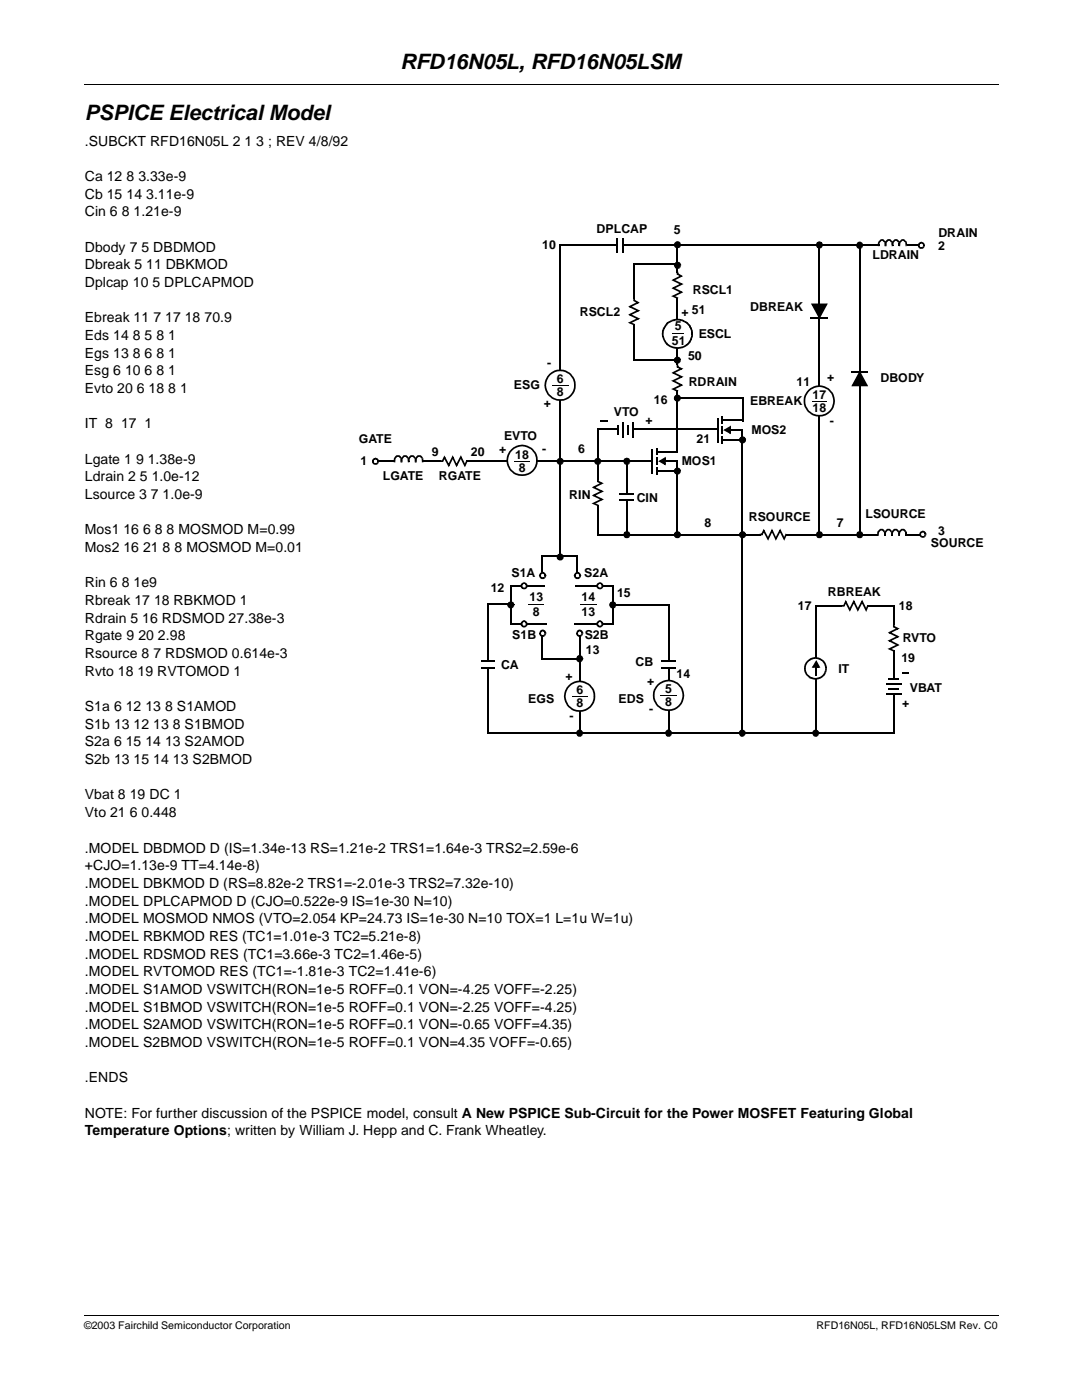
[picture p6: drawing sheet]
<svg xmlns="http://www.w3.org/2000/svg" width="216mm" height="279mm" viewBox="0 0 216 279" stroke-linecap="round" stroke-linejoin="round" font-family="sans-serif">
<defs><g id="words">
<g font-size="4.2">
<text x="79.8" y="13.8">RFD16N05L, RFD16N05LSM</text>
<text x="16.9" y="24">PSPICE Electrical Model</text>
</g>
<g font-size="2.8">
<text x="16.9" y="29">.SUBCKT RFD16N05L 2 1 3 ; REV 4/8/92</text>
<text x="16.9" y="36.1">Ca 12 8 3.33e-9</text>
<text x="16.9" y="39.6">Cb 15 14 3.11e-9</text>
<text x="16.9" y="43.1">Cin 6 8 1.21e-9</text>
<text x="16.9" y="50.2">Dbody 7 5 DBDMOD</text>
<text x="16.9" y="53.7">Dbreak 5 11 DBKMOD</text>
<text x="16.9" y="57.3">Dplcap 10 5 DPLCAPMOD</text>
<text x="16.9" y="64.3">Ebreak 11 7 17 18 70.9</text>
<text x="16.9" y="67.9">Eds 14 8 5 8 1</text>
<text x="16.9" y="71.4">Egs 13 8 6 8 1</text>
<text x="16.9" y="74.9">Esg 6 10 6 8 1</text>
<text x="16.9" y="78.4">Evto 20 6 18 8 1</text>
<text x="16.9" y="85.5">IT 8 17 1</text>
<text x="16.9" y="92.5">Lgate 1 9 1.38e-9</text>
<text x="16.9" y="96.1">Ldrain 2 5 1.0e-12</text>
<text x="16.9" y="99.6">Lsource 3 7 1.0e-9</text>
<text x="16.9" y="106.6">Mos1 16 6 8 8 MOSMOD M=0.99</text>
<text x="16.9" y="110.2">Mos2 16 21 8 8 MOSMOD M=0.01</text>
<text x="16.9" y="117.2">Rin 6 8 1e9</text>
<text x="16.9" y="120.8">Rbreak 17 18 RBKMOD 1</text>
<text x="16.9" y="124.3">Rdrain 5 16 RDSMOD 27.38e-3</text>
<text x="16.9" y="127.8">Rgate 9 20 2.98</text>
<text x="16.9" y="131.4">Rsource 8 7 RDSMOD 0.614e-3</text>
<text x="16.9" y="134.9">Rvto 18 19 RVTOMOD 1</text>
<text x="16.9" y="141.9">S1a 6 12 13 8 S1AMOD</text>
<text x="16.9" y="145.5">S1b 13 12 13 8 S1BMOD</text>
<text x="16.9" y="149">S2a 6 15 14 13 S2AMOD</text>
<text x="16.9" y="152.5">S2b 13 15 14 13 S2BMOD</text>
<text x="16.9" y="159.6">Vbat 8 19 DC 1</text>
<text x="16.9" y="163.1">Vto 21 6 0.448</text>
<text x="16.9" y="170.1">.MODEL DBDMOD D (IS=1.34e-13 RS=1.21e-2 TRS1=1.64e-3 TRS2=2.59e-6</text>
<text x="16.9" y="173.7">+CJO=1.13e-9 TT=4.14e-8)</text>
<text x="16.9" y="177.2">.MODEL DBKMOD D (RS=8.82e-2 TRS1=-2.01e-3 TRS2=7.32e-10)</text>
<text x="16.9" y="180.7">.MODEL DPLCAPMOD D (CJO=0.522e-9 IS=1e-30 N=10)</text>
<text x="16.9" y="184.3">.MODEL MOSMOD NMOS (VTO=2.054 KP=24.73 IS=1e-30 N=10 TOX=1 L=1u W=1u)</text>
<text x="16.9" y="187.8">.MODEL RBKMOD RES (TC1=1.01e-3 TC2=5.21e-8)</text>
<text x="16.9" y="191.3">.MODEL RDSMOD RES (TC1=3.66e-3 TC2=1.46e-5)</text>
<text x="16.9" y="194.9">.MODEL RVTOMOD RES (TC1=-1.81e-3 TC2=1.41e-6)</text>
<text x="16.9" y="198.4">.MODEL S1AMOD VSWITCH(RON=1e-5 ROFF=0.1 VON=-4.25 VOFF=-2.25)</text>
<text x="16.9" y="201.9">.MODEL S1BMOD VSWITCH(RON=1e-5 ROFF=0.1 VON=-2.25 VOFF=-4.25)</text>
<text x="16.9" y="205.4">.MODEL S2AMOD VSWITCH(RON=1e-5 ROFF=0.1 VON=-0.65 VOFF=4.35)</text>
<text x="16.9" y="209">.MODEL S2BMOD VSWITCH(RON=1e-5 ROFF=0.1 VON=4.35 VOFF=-0.65)</text>
<text x="16.9" y="216">.ENDS</text>
<text x="16.9" y="223.1">NOTE: For further discussion of the PSPICE model, consult A New PSPICE Sub-Circuit for the Power MOSFET Featuring Global</text>
<text x="16.9" y="226.6">Temperature Options; written by William J. Hepp and C. Frank Wheatley.</text>
</g>
<g font-size="2.5">
<text x="119" y="46.5">DPLCAP</text>
<text x="134.4" y="46.7">5</text>
<text x="187.1" y="47.3">DRAIN</text>
<text x="108.1" y="49.7">10</text>
<text x="173.9" y="51.7">LDRAIN</text>
<text x="187.1" y="49.8">2</text>
<text x="138.1" y="58.6">RSCL1</text>
<text x="115.6" y="63.1">RSCL2</text>
<text x="134.5" y="66">5</text>
<text x="135.9" y="63.1">+ 51</text>
<text x="149.6" y="62">DBREAK</text>
<text x="134" y="68.8">51</text>
<text x="137.2" y="71.9">50</text>
<text x="139.3" y="67.4">ESCL</text>
<text x="102.4" y="77.7">ESG</text>
<text x="109.1" y="73.2">-</text>
<text x="111" y="76.5">6</text>
<text x="137.3" y="77.1">RDRAIN</text>
<text x="158.8" y="77">11</text>
<text x="164.9" y="76">+</text>
<text x="175.6" y="76.3">DBODY</text>
<text x="108.4" y="81.3">+</text>
<text x="111" y="79.1">8</text>
<text x="122.4" y="83.1">VTO</text>
<text x="130.4" y="80.6">16</text>
<text x="149.6" y="80.9">EBREAK</text>
<text x="162" y="79.5">17</text>
<text x="162" y="82.3">18</text>
<text x="71.5" y="88.4">GATE</text>
<text x="100.5" y="87.8">EVTO</text>
<text x="128.7" y="84.6">+</text>
<text x="138.9" y="88.4">21</text>
<text x="149.8" y="86.6">MOS2</text>
<text x="165.4" y="84.8">-</text>
<text x="71.9" y="92.9">1</text>
<text x="76.3" y="95.8">LGATE</text>
<text x="86.1" y="91.1">9</text>
<text x="87.5" y="95.8">RGATE</text>
<text x="93.9" y="91.1">20</text>
<text x="99.5" y="90.4">+</text>
<text x="102.7" y="91.5">18</text>
<text x="103.4" y="94.2">8</text>
<text x="108.1" y="90.4">-</text>
<text x="115.3" y="90.4">6</text>
<text x="135.9" y="92.8">MOS1</text>
<text x="113.5" y="99.6">RIN</text>
<text x="127" y="100.1">CIN</text>
<text x="140.5" y="105.2">8</text>
<text x="149.3" y="104">RSOURCE</text>
<text x="166.8" y="105.2">7</text>
<text x="172.6" y="103.4">LSOURCE</text>
<text x="187.1" y="106.9">3</text>
<text x="185.6" y="109.1">SOURCE</text>
<text x="97.9" y="118.1">12</text>
<text x="102" y="115.2">S1A</text>
<text x="105.6" y="120">13</text>
<text x="116" y="120">14</text>
<text x="116.5" y="115.2">S2A</text>
<text x="123.1" y="119.1">15</text>
<text x="165.1" y="119">RBREAK</text>
<text x="106.3" y="123">8</text>
<text x="116" y="123">13</text>
<text x="159.1" y="121.8">17</text>
<text x="179.2" y="121.8">18</text>
<text x="102.2" y="127.6">S1B</text>
<text x="116.6" y="127.6">S2B</text>
<text x="116.8" y="130.5">13</text>
<text x="180" y="128.1">RVTO</text>
<text x="99.9" y="133.5">CA</text>
<text x="112.7" y="135.6">+</text>
<text x="126.7" y="133">CB</text>
<text x="129.1" y="136.8">+</text>
<text x="134.9" y="135.3">14</text>
<text x="167.2" y="134.3">IT</text>
<text x="179.7" y="132.2">19</text>
<text x="105.3" y="140.4">EGS</text>
<text x="113.5" y="143.6">-</text>
<text x="114.9" y="138.4">6</text>
<text x="114.9" y="141.1">8</text>
<text x="123.4" y="140.4">EDS</text>
<text x="129.4" y="142.2">-</text>
<text x="132.6" y="138.2">5</text>
<text x="132.6" y="140.9">8</text>
<text x="179.9" y="141">+</text>
<text x="181.4" y="138">VBAT</text>
</g>
<g font-size="2.1">
<text x="16.8" y="265.3">©2003 Fairchild Semiconductor Corporation</text>
<text x="162.8" y="265.3">RFD16N05L, RFD16N05LSM Rev. C0</text>
</g>
</g></defs>
<g fill="#000">
<path d="M16.8 16.8l.1 .2zM199 16.8l.1 .2zM111.5 48.7h.2v.3h-.2zM111.5 48.7h.3v.2h-.3zM126.2 52.5h.2v.4h-.2zM126.2 52.5h.4v.2h-.4zM134.9 48.8h.4v.1h-.4zM135 52.5h.1v.4h-.1zM163.2 48.5h.3v.1h-.3zM171.2 48.4h.4v.2h-.4zM175.3 48.7h.2v.3h-.2zM180.8 48.8h.2v.3h-.2z"/>
<path d="M183.3 48.8h.2v.3h-.2zM126.2 71.8h.4v.2h-.4zM126.4 71.7h.2v.3h-.2zM134.9 79.3h.2v.3h-.2zM135.2 71.7h.1v.3h-.1zM148 79.3h.3v.2h-.3zM148 79.3h.2v.3h-.2zM85 91.9h.2v.3h-.2zM119 85.4h.2v.4h-.2zM119 85.6h.4v.2h-.4zM124.8 91.9h.3v.2h-.3zM130 91.9h.1v.3h-.1z"/>
<path d="M134.9 91.9h.4v.2h-.4zM134.9 90.1h.4v.2h-.4zM143 85.4h.2v.4h-.2zM147.9 85.7h.3v.2h-.3zM148 83.9h.3v.2h-.3zM101.6 116.8h.2v.3h-.2zM101.6 116.8h.4v.1h-.4zM107.9 110.8h.2v.4h-.2zM107.9 110.8h.3v.2h-.3zM107.9 114h.3v.2h-.3zM108.5 116.8h.2v.3h-.2zM111.5 110.9h.3v.2h-.3z"/>
<path d="M114.7 116.8h.2v.3h-.2zM115 110.8h.3v.2h-.3zM115 114.1h.3v.2h-.3zM115.1 110.8h.2v.4h-.2zM119 106.5h.4v.2h-.4zM119.1 106.5h.2v.3h-.2zM122 116.8h.3v.1h-.3zM122.2 116.8h.1v.3h-.1zM124.8 106.6h.3v.2h-.3zM134.9 106.7h.4v.1h-.4zM163.2 106.7h.3v.1h-.3zM171.2 106.7h.4v.1h-.4z"/>
<path d="M174.9 106.5h.2v.3h-.2zM97.1 120.4h.1v.3h-.1zM97.1 120.5h.3v.2h-.3zM101.6 124.5h.4v.2h-.4zM101.6 124.3h.2v.4h-.2zM101.8 120.4h.2v.3h-.2zM108 126.7h.3v.2h-.3zM108 131.5h.3v.2h-.3zM108.2 131.3h.1v.4h-.1zM108.9 124.3h.2v.4h-.2zM114.4 124.4h.2v.4h-.2zM115.4 126.6h.3v.2h-.3z"/>
<path d="M115.5 131.3h.2v.4h-.2zM121.9 120.6h.2v.3h-.2zM122 124.6h.3v.2h-.3zM122.2 124.4h.1v.4h-.1zM133.1 120.6h.4v.1h-.4zM133.3 120.6h.2v.3h-.2zM162.5 120.7h.2v.4h-.2zM162.5 120.8h.4v.2h-.4zM178 120.7h.4v.2h-.4zM178.2 120.7h.2v.4h-.2zM97.1 146.1h.3v.2h-.3zM97.1 146.1h.1v.4h-.1z"/>
<path d="M115.4 146.4h.3v.2h-.3zM133.1 146.3h.4v.2h-.4zM147.9 146.3h.3v.2h-.3zM162.5 146.4h.4v.2h-.4zM178 146.1h.2v.4h-.2zM178 146.3h.4v.2h-.4zM16.8 262.4l.1 .2zM199 262.4l.1 .2z"/>
</g>
<path d="M16.9 16.9h182.1M16.9 262.5h182.1" fill="none" stroke="#000" stroke-width=".2"/>
<g fill="none" stroke="#000" stroke-width=".34">
<path d="M135 52.7h-8.6v19.1M135.1 48.9v41.2M163.4 48.6v58.1M171.4 48.6v58.1M175.3 48.9h-63.6v62M181 48.9h2.3M126.6 71.8h8.6M135.1 79.5h12.9M148.1 79.5v4.4M85.2 92.1h44.8M119.2 85.8v20.7M119.2 85.6h23.8"/>
<path d="M124.9 92.1v14.5M135.1 92.1v14.6M148 85.9v60.4M108.1 114v-3h7v3.1M108.5 116.9h-6.7v7.6h7.1M114.9 116.9h7.3v7.7h-7.6M119.3 106.7h55.6M97.2 120.7v25.4M97.2 120.5h4.6M108.2 126.9v4.6M108.3 131.5h7.2M115.6 126.8v19.6"/>
<path d="M122.1 120.7h11.2v25.6M162.7 121v25.4M162.7 120.9h15.5v25.4M97.2 146.3h80.8"/>
</g>
<circle cx="184" cy="106.6" r=".54" fill="#fff"/>
<g fill="#000">
<path d="M163.7 106.8l.3 .2-.1 .2-.3-.1zM163.7 106.6l.4 .2-.1 .2-.3-.1zM163.7 106.5h.4v.2h-.4zM163.8 106.5l.3 .1v.2l-.4-.2zM162.9 106.2l.3 .1-.1 .3-.3-.2 .3 .2-.1 .2h-.4l.4-.2 .1 .3-.3 .1 .3-.2 .1 .3-.2 .2 .1-.3 .2 .1-.1 .3v-.3h.3l.1 .3-.2-.3 .3-.1 .2 .2a.71 .71 0 0 1-1.2-.4v.2l-.1-.2 .2-.5 .4-.3 .7 .2 .2 .4-.4 .1h.4l-.3 .1-.1-.2 .3-.2-.3 .2-.1-.3 .2-.2-.1 .3-.3-.1 .1-.3v.3h-.3v-.3l.1 .3-.2 .1zM171.7 106.8l.3 .2-.1 .2-.3-.1zM171.8 106.6l.3 .2-.1 .2-.3-.1zM171.8 106.5h.3v.2h-.3zM171.8 106.5l.4 .1-.1 .2-.3-.2zM170.9 106.2l.3 .1-.1 .3-.3-.2 .3 .2-.1 .2h-.3l.3-.2 .1 .3-.3 .1 .3-.2 .1 .3-.2 .2 .2-.3 .2 .1-.1 .3v-.3h.2l.1 .3-.1-.3 .2-.1 .2 .2a.71 .71 0 0 1-1.2-.4l.1 .2-.1-.2 .2-.5 .4-.3 .7 .2 .1 .4-.3 .1h.3l-.3 .1-.1-.2 .3-.2-.3 .2-.1-.3 .2-.2-.1 .3-.2-.1v-.3v.3h-.2l-.1-.3 .2 .3-.2 .1zM184.4 106.8l.3 .1-.3 .3-.2-.2zM184.4 106.6l.3 .1v.2l-.4-.1z"/>
<path d="M184.4 106.5h.3v.1h-.3zM184.4 106.4l.3 .1v.2l-.3-.1zM183.6 106.1l.2 .2-.2 .2-.3-.1h.4l-.1 .3h-.3l.3-.1 .1 .2-.3 .2 .2-.2 .2 .2-.2 .2 .2-.3 .2 .1-.1 .3v-.3h.2l.1 .3-.1-.3 .2-.1 .1 .3-.2 .1-.6-.1a.72 .72 0 0 1-.3-.8 .72 .72 0 0 1 .7-.5l.4 .2 .3 .5-.3 .1-.1-.3 .3-.1-.2 .2-.2-.2 .2-.3-.1 .3h-.2v-.4v.4h-.2v-.3l.1 .3h-.2zM115.9 146.4l.3 .2-.1 .2-.3-.2zM116 146.3l.3 .1-.1 .2-.3-.1zM116 146.1h.3v.2h-.3zM116 146.1l.3 .2v.1l-.3-.1zM115.1 145.8l.3 .2-.2 .2-.3-.2 .4 .1-.1 .3h-.3l.3-.1 .1 .2-.3 .1 .3-.2 .1 .2-.3 .3 .2-.3 .2 .1-.1 .3v-.3h.3l.1 .3-.2-.3 .2-.1 .3 .2a.71 .71 0 0 1-.9 .1 .71 .71 0 0 1-.3-.9 .69 .69 0 0 1 .7-.4 .69 .69 0 0 1 .6 .4l.1 .3h-.3h.3l-.3 .1-.1-.3 .3-.1-.3 .2-.1-.2 .2-.2-.2 .2-.2-.1 .1-.3v.3h-.3v-.3l.1 .3-.2 .1zM133.6 146.4l.3 .2-.1 .2-.3-.2zM133.7 146.3l.3 .1-.1 .2-.3-.1zM133.7 146.1h.3v.2h-.3zM133.8 146.1l.3 .2-.1 .1-.3-.1z"/>
<path d="M132.8 145.8l.3 .2-.1 .2-.3-.2 .3 .1-.1 .3h-.3l.3-.1 .1 .2-.3 .1 .3-.2 .1 .2-.2 .3 .2-.3 .2 .1-.1 .3v-.3h.2l.1 .3-.2-.3 .3-.1 .2 .2a.71 .71 0 0 1-.9 .1 .71 .71 0 0 1-.2-.9 .69 .69 0 0 1 .6-.4 .69 .69 0 0 1 .7 .4v.3h-.3h.3l-.3 .1-.1-.3 .3-.1-.3 .2-.1-.2 .2-.2-.1 .2-.3-.1 .1-.3v.3h-.2l-.1-.3 .2 .3-.2 .1zM148.3 146.4l.3 .2-.2 .3-.2-.3zM148.3 146.3h.4l-.1 .3-.3-.1zM148.3 146.1h.4v.2h-.4zM148.4 146.1l.3 .1v.1h-.4zM147.5 145.8l.3 .2-.1 .2-.3-.2 .3 .1-.1 .3h-.3l.3-.1 .1 .2-.3 .1 .3-.2 .1 .2-.2 .3 .1-.3 .3 .1-.1 .3v-.3h.2l.1 .3-.2-.3 .2-.1 .2 .3a.69 .69 0 0 1-.9 0 .69 .69 0 0 1-.1-.9 .66 .66 0 0 1 1.1-.2l.2 .5h-.4v-.2l.3-.2-.3 .3-.1-.2 .2-.2-.2 .2-.2-.1 .1-.3v.3h-.2l-.1-.3 .2 .3-.3 .1zM163 146.4l.3 .2-.1 .2-.3-.2zM163.1 146.3l.3 .1-.1 .2-.3-.1zM163 146.1h.4v.2h-.4zM163.1 146.1l.3 .2v.1l-.3-.1zM162.2 145.8a.71 .71 0 0 1 1.1 .2l.1 .3h-.4h.4l-.4 .1-.1-.3 .3-.1-.2 .2-.1-.2 .2-.2-.2 .2-.2-.1 .1-.3v.3h-.2l-.1-.3 .1 .3-.2 .1-.2-.2 .2 .2-.1 .2-.3-.2 .3 .1v.2h-.3h.3v.2l-.2 .1 .2-.2 .2 .2-.3 .3 .2-.3 .2 .1v.3v-.3h.2l.1 .3-.2-.3 .2-.1 .3 .2-.3 .2h-.4l-.5-.4v-.6z"/>
</g>
<g fill="#000">
<circle cx="163.4" cy="106.7" r=".55"/>
<circle cx="171.4" cy="106.7" r=".55"/>
<circle cx="115.6" cy="146.3" r=".55"/>
<circle cx="133.3" cy="146.3" r=".55"/>
<circle cx="148" cy="146.3" r=".54"/>
<circle cx="162.6" cy="146.3" r=".55"/>
</g>
<path d="M177.7 135.4h.9v3.2h-.9z" fill="#fff"/>
<path d="M176.6 136.4h.2v.3h-.2zM176.6 138.4h.2v.4h-.2zM177.2 137.4h.1v.3h-.1zM177.2 135.3h.1v.4h-.1zM177.3 137.4h1.7v.3h-1.7zM177.3 135.3h1.7v.4h-1.7zM179 137.4h.2v.3h-.2zM179 135.3h.2v.4h-.2zM179.6 136.4h.2v.3h-.2zM179.6 138.4h.2v.4h-.2z" fill="#000"/>
<path d="M176.8 136.5h2.8M176.8 138.6h2.8" fill="none" stroke="#000" stroke-width=".34"/>
<path d="M161 132a2.13 2.13 0 0 1 2.3-.5 2.13 2.13 0 0 1 1.4 1.9h-2.1h2.1a2.1 2.1 0 0 1-2.8 1.9 2.1 2.1 0 0 1-.9-3.3z" fill-rule="evenodd" fill="#fff"/>
<path d="M164.5 133.7l.3 .1-.1 .4-.3-.1zM164.5 133.4h.4l-.1 .4h-.3zM164.5 133.2h.4v.2h-.4zM164.5 133.2l.4 .1v.1h-.4zM161 131.9a2.28 2.28 0 0 1 2.4-.6l-.2-.1 .9 .5-.1-.1 .5 .6 .4 1.2h-.4v-.3l.3-.1-.3 .1-.1-.4 .3-.2-.3 .2-.1-.3 .2-.2-.2 .2-.3-.3 .3-.2-.2 .2-.3-.2 .2-.3-.2 .3-.4-.2 .2-.3-.1 .3-.4-.1 .1-.4-.1 .4-.4-.1 .1-.4v.4h-.4l-.1-.4 .1 .4-.3 .1-.1-.4 .1 .4-.4 .1-.2-.3 .3 .3-.3 .2-.3-.3 .3 .3-.3 .2-.3-.2 .3 .2-.3 .3-.2-.2 .3 .2-.2 .3-.4-.1 .4 .1-.1 .4-.3-.1 .3 .1v.3h-.4h.4v.4h-.3l.3-.1 .1 .4-.3 .1 .3-.1 .2 .3-.3 .2 .2-.2 .3 .3-.2 .2 .2-.2 .3 .2-.3 .3 .3-.3 .3 .2-.2 .3 .1-.3 .4 .1-.1 .4 .1-.4 .3 .1v.3v-.3h.4v.3l-.1-.3 .4-.1 .1 .4-.1-.4 .4-.1 .1 .3-.2-.3 .4-.2 .2 .3-.2-.3 .3-.2 .2 .2-.3-.2 .3-.3 .2 .2-.2-.2 .1-.3 .3 .1-.4 .7-1.1 .7a2.36 2.36 0 0 1-1.7-.2l-.7-.6 .1 .1-.5-.8v-1.2z" fill="#000"/>
<path d="M96.9 132h.7v1.1h-.7z" fill-rule="evenodd" fill="#fff"/>
<g fill="#000">
<path d="M174.9 106.8h.3v.2l-.3-.1zM175 106l.5-.5h.5l.5 .5-.3 .3-.3-.5 .1 .1h-.5l.1-.1-.3 .5-.1 .5h-.3zM176.3 106.8h.3v.1h-.3zM176.3 106.3h.3v.5h-.3zM176.3 106.8h.3v.2l-.3-.1zM176.8 105.6l.6-.1 .5 .5-.3 .3-.3-.5 .1 .1h-.5l.1-.1-.3 .5-.1 .5h-.3v-.5zM176.2 106.2l.3-.2 .1 .3h-.3zM177.7 106.8h.4v.1h-.4zM178 105.8l.2-.2 .6-.1 .6 .6-.3 .2-.4-.5 .1 .1h-.4l.1-.1-.4 .5v.5h-.4v-.5zM177.6 106.2l.3-.2 .1 .3h-.3zM177.7 106.3h.3l.1 .5h-.4zM177.7 106.8h.4v.1l-.4 .1z"/>
<path d="M179.1 106.8h.4v.2l-.4-.1zM179.2 106l.5-.5h.5l.6 .5-.3 .3-.4-.5 .1 .1h-.5l.2-.1-.4 .5v.5h-.4zM179 106.2l.4-.1v.2h-.3zM179.1 106.3h.3l.1 .5h-.4zM179.1 106.8h.4v.1l-.4 .1zM180.5 106.8h.3v.1h-.3zM180.5 106.3h.3v.5h-.3zM180.5 106.2l.3-.2v.3h-.2zM95.9 133.1h.2v.3h-.2zM95.9 131.8h.2v.4h-.2zM98.6 133.1h.2v.3h-.2zM98.6 131.8h.2v.4h-.2z"/>
</g>
<path d="M96.1 133.2h2.5M96.1 132h2.5" fill="none" stroke="#000" stroke-width=".34"/>
<path d="M133 132h.6v1.1h-.6z" fill-rule="evenodd" fill="#fff"/>
<path d="M131.9 133.1h.1v.3h-.1zM131.9 131.8h.1v.4h-.1zM134.6 133.1h.1v.3h-.1zM134.6 131.8h.1v.4h-.1z" fill="#000"/>
<path d="M132 133.2h2.6M132 132h2.6" fill="none" stroke="#000" stroke-width=".34"/>
<path d="M124.5 98.6h.7v1.1h-.7z" fill-rule="evenodd" fill="#fff"/>
<g fill="#000">
<path d="M112.1 92.2l.3 .1-.3 .3-.2-.2zM112.1 92l.3 .1v.2l-.4-.1zM112.1 91.9h.3v.2h-.3zM112.1 91.9h.3v.2l-.3-.1zM111.3 91.5l.2 .2-.2 .2-.3-.1 .4 .1-.1 .2h-.3l.3-.1 .1 .2-.3 .2 .2-.2 .2 .2-.2 .3 .2-.3 .2 .1-.1 .3v-.4h.2l.1 .4-.1-.3 .2-.1 .1 .2-.2 .2-.6-.2a.72 .72 0 0 1-.3-.8 .72 .72 0 0 1 .7-.4l.4 .1 .3 .6h-.3l-.1-.2 .3-.2-.2 .2-.2-.2 .2-.2-.1 .3-.2-.1v-.3v.3h-.2l-.1-.3 .2 .3-.2 .1zM123.4 99.7h.2v.3h-.2zM123.4 98.4h.2v.4h-.2zM125.3 92.2l.3 .2-.1 .2-.3-.2zM125.4 92l.3 .2-.1 .2-.3-.2zM125.3 91.9h.4v.2h-.4zM125.4 91.9l.3 .1v.2l-.3-.2zM124.5 91.5l.3 .2-.1 .2-.4-.1 .4 .1-.1 .3h-.3l.3-.2 .1 .2-.3 .2 .3-.2 .1 .2-.2 .3 .1-.3 .2 .1-.1 .3v-.4h.3l.1 .4-.1-.3 .2-.1 .2 .2a.71 .71 0 0 1-.9 .1 .71 .71 0 0 1-.3-.9l.2-.3 .6-.1 .4 .1 .1 .2 .1 .3-.4 .1h.4l-.4 .1v-.3l.3-.2-.3 .2-.1-.2 .2-.2-.1 .3-.2-.1v-.3v.3h-.3v-.3l.1 .3-.2 .1z"/>
<path d="M126.2 99.7h.2v.3h-.2zM126.2 98.4h.2v.4h-.2zM125.3 106.8l.3 .2-.1 .2-.3-.1zM125.3 106.6l.4 .2-.1 .2-.3-.1zM125.3 106.5h.4v.2h-.4zM125.4 106.5l.3 .1v.2l-.4-.2zM124.5 106.2l.3 .1-.1 .3-.3-.2 .3 .2-.1 .2h-.4l.4-.2 .1 .3-.3 .1 .3-.2 .1 .3-.2 .2 .1-.3 .2 .1-.1 .3v-.3h.3l.1 .3-.1-.3 .2-.1 .2 .2a.71 .71 0 0 1-1.2-.4v.2l-.1-.2 .2-.5 .4-.3 .7 .2 .2 .4-.4 .1h.4l-.3 .1-.1-.2 .3-.2-.3 .2-.1-.3 .2-.2-.1 .3-.2-.1v-.3v.3h-.3v-.3l.1 .3-.2 .1z"/>
</g>
<path d="M123.6 99.8h2.6M123.6 98.6h2.6" fill="none" stroke="#000" stroke-width=".34"/>
<g fill="#000">
<circle cx="111.7" cy="92.1" r=".54"/>
<circle cx="125" cy="92.1" r=".55"/>
<circle cx="125" cy="106.7" r=".55"/>
</g>
<path d="M123.1 85.3h3.1v1h-3.1z" fill="#fff"/>
<g fill="#000">
<path d="M123 84.8h.3v.2h-.3zM123 86.7h.3v.1h-.3zM123 85h.3v1.7h-.3zM124 84.2h.3v.2h-.3zM124 87.2h.3v.2h-.3zM125 84.8h.3v.2h-.3zM125 86.7h.3v.1h-.3zM125 85h.3v1.7h-.3zM126.1 84.2h.3v.2h-.3zM126.1 87.2h.3v.2h-.3zM148.4 106.8l.3 .2-.2 .3-.2-.2zM148.4 106.7h.4l-.1 .3-.3-.1z"/>
<path d="M148.4 106.5h.4v.2h-.4zM148.4 106.5l.4 .1v.1h-.4zM147.6 106.2l.3 .2-.2 .2-.3-.2 .3 .1v.2h-.3h.3v.2l-.3 .2 .3-.3 .2 .3-.2 .2 .1-.3 .2 .1v.3v-.3h.2l.1 .3-.2-.3 .2-.1 .2 .3-.2 .1-.7-.1a.72 .72 0 0 1-.2-.8 .72 .72 0 0 1 .6-.5l.5 .1 .2 .3 .1 .2-.4 .1h.4h-.4v-.2l.3-.1-.3 .2-.1-.2 .2-.3-.2 .3-.2-.1 .1-.3v.3h-.2l-.1-.3 .1 .3-.2 .1z"/>
</g>
<path d="M124.2 84.4v2.8M126.2 84.4v2.8" fill="none" stroke="#000" stroke-width=".34"/>
<circle cx="148.1" cy="106.7" r=".54" fill="#000"/>
<path d="M123 48.6h1.2v.6h-1.2z" fill-rule="evenodd" fill="#fff"/>
<g fill="#000">
<path d="M122.8 50.2h.3v.2h-.3zM122.8 47.5h.3v.2h-.3zM124 50.2h.3v.2h-.3zM124 47.5h.3v.2h-.3zM175 48.9l.3 .1v.1h-.3zM175.5 47.8h.6l.6 .5h-.4l.1 .1-.3-.3-.3-.1-.4 .5-.1 .5-.3-.1 .2-.7zM176.4 48.9l.3 .1v.1h-.3zM176.5 48.2l.4-.4 .4-.1 .2 .1 .5 .4-.3 .2-.3-.4 .1 .1h-.4l-.3 .3-.1 .6-.3-.1zM176.3 48.3h.4v.2h-.3zM176.4 48.5h.3v.4l-.3 .1zM176.4 49l.3-.1v.2h-.3zM177.8 48.9h.3v.2h-.3z"/>
<path d="M177.9 48.2l.5-.4 .3-.1 .3 .1 .4 .4-.3 .2-.3-.3-.3-.1-.4 .5v.4h-.3zM177.7 48.4l.3-.2 .1 .3-.3 .1zM177.8 48.5h.3v.4l-.3 .1zM177.8 49l.3-.1v.2h-.3zM179.2 48.9h.3v.2h-.3zM179.2 48.5h.3v.4h-.3zM179.2 48.9l.3 .1v.1h-.3zM179.2 48.3l.5-.5 .3-.1 .3 .1 .5 .5h-.3l.1 .1-.5-.4-.3 .1-.3 .3v.6l-.3-.1zM179.1 48.4l.3-.2 .1 .3-.3 .1zM180.5 48.3h.3v.2h-.3zM180.5 48.5h.3l.1 .4-.3 .1zM180.6 49l.3-.1v.2h-.3z"/>
</g>
<path d="M123 47.7v2.5M124.2 47.7v2.5" fill="none" stroke="#000" stroke-width=".34"/>
<circle cx="183.7" cy="49" r=".54" fill="#fff"/>
<g fill="#000">
<path d="M135.4 53.1l.3 .2-.1 .2-.3-.2zM135.5 52.9l.3 .1-.1 .3-.3-.2zM135.5 52.7h.3v.2h-.3zM135.5 52.7l.3 .1v.2l-.3-.1zM134.6 52.4l.3 .2-.1 .2-.3-.1 .3 .1-.1 .2h-.3l.3-.1 .1 .2-.3 .2 .3-.2 .1 .2-.2 .3 .1-.3h.2v.3v-.3h.2l.1 .3-.1-.3h.2l.2 .2a.71 .71 0 0 1-1.2-.4l.1 .2-.1-.3 .1-.5 .5-.3 .6 .2 .2 .5h-.3h.3l-.3 .1-.1-.2 .3-.2-.3 .2-.1-.2 .2-.2-.1 .3-.2-.1v-.4v.4h-.2l-.1-.3 .1 .3-.2 .1zM163.7 49l.3 .2-.1 .2-.3-.2zM163.7 48.8l.4 .1-.1 .3-.3-.1zM163.7 48.7h.4v.2h-.4zM163.8 48.6l.3 .2v.1l-.4-.1zM162.9 48.3l.3 .2-.1 .2-.3-.1 .3 .1-.1 .2h-.4l.4-.1 .1 .3-.3 .1 .3-.2 .1 .2-.2 .3 .1-.3 .2 .1-.1 .3v-.4h.3l.1 .4-.2-.3 .3-.1 .2 .2a.71 .71 0 0 1-1.2-.4v.2l-.1-.3 .2-.4 .4-.3 .7 .1 .2 .5-.4 .1h.4h-.3l-.1-.2 .3-.1-.3 .1-.1-.2 .2-.2-.1 .3-.3-.1 .1-.3v.3h-.3v-.3l.1 .3-.2 .1zM171.7 49.1l.3 .1-.1 .3-.3-.2zM171.8 48.9l.3 .1-.1 .3-.3-.2z"/>
<path d="M171.8 48.8h.3v.1h-.3zM171.8 48.7l.4 .2-.1 .1-.3-.1zM171 48.4l.5-.2 .4 .2 .2 .5h-.3h.3l-.3 .1-.1-.2 .3-.2-.3 .2-.1-.2 .2-.2-.1 .3-.3-.1 .1-.4v.4h-.2l-.1-.3 .2 .3-.2 .1-.3-.3 .3 .2-.1 .2-.3-.1 .3 .1-.1 .2h-.3l.3-.1 .1 .2-.3 .2 .3-.2 .1 .2-.2 .2 .2-.3 .2 .2-.1 .3v-.4h.2l.1 .4-.2-.3 .3-.2 .1 .3-.6 .2-.5-.5v-.2zM184.1 49.1l.3 .1-.3 .3-.2-.2zM184.1 48.9l.3 .1v.2l-.4-.1zM184.1 48.8h.3v.2h-.3zM184.1 48.8l.3 .1v.1l-.3-.1zM183.3 48.4l.2 .2-.2 .3-.3-.2 .4 .1-.1 .2h-.3l.3-.1 .1 .2-.3 .2 .2-.2 .2 .2-.2 .3 .2-.3 .2 .1-.1 .3v-.4h.2l.1 .4-.1-.3 .2-.1 .1 .2-.2 .2-.6-.2a.72 .72 0 0 1-.3-.7 .72 .72 0 0 1 .7-.5l.4 .1 .3 .6h-.3l-.1-.2 .3-.2-.2 .3-.2-.3 .2-.2-.1 .3-.2-.1v-.3v.3h-.2v-.3l.1 .3-.2 .1zM134.9 70.7h.4v1.2h-.4zM135.4 79.6l.3 .1-.2 .3-.2-.2zM135.4 72l.3 .1-.2 .3-.2-.2zM135.4 79.4l.4 .1-.1 .2-.3-.1z"/>
<path d="M135.4 71.8l.4 .1-.1 .2h-.3zM135.4 79.3h.4v.2h-.4zM135.5 79.2l.3 .1v.2l-.4-.1zM135.4 71.7h.4v.1h-.4zM135.4 71.7h.4v.2l-.4-.1zM134.6 78.9l.3 .2-.2 .2-.3-.1h.3v.3h-.3l.3-.1v.2l-.2 .2 .2-.2 .2 .2-.2 .3 .1-.3h.2v.3v-.3h.2l.1 .3-.2-.3h.2l.2 .2-.2 .1-.7-.1a.72 .72 0 0 1-.2-.8 .72 .72 0 0 1 .6-.5l.5 .2 .3 .6h-.4v-.3l.3-.1-.3 .2-.1-.2 .2-.2-.2 .3-.2-.1 .1-.4v.4h-.2l-.1-.3 .1 .3-.2 .1zM134.6 71.3l.3 .2-.2 .3-.3-.2 .3 .1v.2h-.3l.3-.1v.3l-.2 .1 .2-.2 .2 .2-.2 .3 .1-.3 .2 .1v.3v-.4h.2l.1 .4-.2-.3 .2-.1 .2 .2-.2 .2-.7-.2a.72 .72 0 0 1-.2-.7 .72 .72 0 0 1 .6-.5l.5 .1 .2 .3 .1 .2h-.4h.4l-.4 .1v-.2l.3-.2-.3 .3-.1-.3 .2-.2-.2 .3-.2-.1 .1-.3v.3h-.2l-.1-.3 .1 .3-.2 .1zM161.6 63.2h.2v.4h-.2zM164.6 60.7l.5-.1-1.6 2.8-.3-.2zM161.7 60.6h3.1v.3l-3-.1 .3-.1 1.4 2.5-.1 .5zM164.9 63.2h.2v.4h-.2zM169.6 74.1h.2v.3h-.2z"/>
<path d="M171.4 74l1.7 3.1h-3.1v-.3h3l-.3 .2-1.4-2.6zM171.3 74.3l.3 .1-1.4 2.6-.4 .1zM173 74.1h.1v.3h-.1zM119.5 92.2l.3 .1-.2 .3-.2-.2zM119.5 92l.4 .1-.1 .2-.3-.1zM119.5 91.9h.4v.2h-.4zM119.6 91.9h.3v.2l-.4-.1zM119.7 83.9h.2v.4h-.2zM118.7 91.5l.3 .2-.2 .2-.3-.1 .4 .1-.1 .2h-.3l.3-.1 .1 .2-.3 .2 .2-.2 .2 .2-.2 .3 .2-.3 .2 .1-.1 .3v-.4h.2l.1 .4-.1-.3 .2-.1 .1 .2-.2 .2-.7-.2a.72 .72 0 0 1-.2-.8 .72 .72 0 0 1 .7-.4l.4 .1 .3 .6h-.4v-.2l.3-.2-.3 .2-.1-.2 .2-.2-.1 .3-.2-.1v-.3v.3h-.2l-.1-.3 .2 .3-.2 .1zM119.9 83.9h1.1v.4h-1.1zM121 83.9h.2v.4h-.2zM135.4 106.8l.3 .2-.2 .3-.2-.2z"/>
<path d="M135.4 106.7h.4l-.1 .3-.3-.1zM135.4 106.5h.4v.2h-.4zM135.4 106.5l.4 .1v.1h-.4zM134.6 106.2l.3 .2-.2 .2-.3-.2 .3 .1v.2h-.3h.3v.2l-.2 .2 .2-.3 .2 .3-.2 .2 .1-.3 .2 .1v.3v-.3h.2l.1 .3-.2-.3 .2-.1 .2 .3-.2 .1-.7-.1a.72 .72 0 0 1-.2-.8 .72 .72 0 0 1 .6-.5l.5 .1 .2 .3 .1 .2-.4 .1h.4h-.4v-.2l.3-.1-.3 .2-.1-.2 .2-.3-.2 .3-.2-.1 .1-.3v.3h-.2l-.1-.3 .1 .3-.2 .1zM115.9 131.6l.3 .1-.2 .3-.2-.2zM116 131.4l.3 .1-.1 .3-.3-.1zM116 131.3h.3v.1h-.3zM116 131.2l.3 .2v.1l-.3-.1zM115.1 130.9l.3 .2-.1 .2-.3-.1 .3 .1-.1 .2h-.3l.3-.1 .1 .3-.3 .1 .2-.2 .2 .2-.3 .2 .2-.3 .2 .2-.1 .3v-.4h.3l.1 .4-.2-.3 .2-.2 .2 .3-.2 .2-.7-.2-.2-.5 .1-.4a.65 .65 0 0 1 .6-.4 .65 .65 0 0 1 .6 .4l.1 .3h-.3h.3l-.3 .1-.1-.2 .3-.2-.3 .2-.1-.2 .2-.2-.2 .3-.2-.1 .1-.4v.4h-.3v-.3l.1 .3-.2 .1zM162.6 134.7h.3v.2h-.3zM162.6 133.1h.3v.2h-.3zM162.6 133.3h.3v1.4h-.3z"/>
<path d="M162.8 131.7l.8 1.6-.4-.1-.6-1 .3-.2-.6 1.2-.3-.2 .7-.1v.4h-.9zM162.7 132.9h.6v.4h-.6zM179.8 134.2h.2v.4h-.2zM180 134.2h1.1v.4h-1.1zM181.1 134.2h.1v.4h-.1z"/>
</g>
<g fill="#000">
<path d="M162 60.7h2.8l-1.4 2.6zM171.4 74.3l1.4 2.6h-2.8zM162.7 132.1l.6 1h-1.2z"/>
<circle cx="135.1" cy="52.9" r=".55"/>
<circle cx="163.4" cy="48.9" r=".55"/>
<circle cx="171.4" cy="48.9" r=".55"/>
<circle cx="135.1" cy="79.4" r=".54"/>
<circle cx="135.1" cy="71.9" r=".54"/>
<circle cx="119.2" cy="92.1" r=".54"/>
<circle cx="135.1" cy="106.7" r=".54"/>
<circle cx="115.6" cy="131.4" r=".55"/>
</g>
<path d="M161.8 63.4h3.1M169.8 74.3h3.2" fill="none" stroke="#000" stroke-width=".34"/>
<circle cx="115.6" cy="126.4" r=".55" fill="#fff"/>
<path d="M115.9 126.5l.3 .2-.2 .2-.2-.2zM116 126.3l.3 .1-.1 .3-.3-.1zM116 126.2h.3v.2h-.3zM116 126.2l.3 .1v.1l-.3-.1zM115.1 125.9l.3 .1-.1 .2-.3-.1 .3 .1-.1 .2h-.3l.3-.1 .1 .3-.3 .1 .2-.2 .2 .2-.3 .3 .2-.3 .2 .1-.1 .3v-.4h.3l.1 .4-.2-.3 .2-.1 .2 .2-.2 .2-.7-.1-.2-.6 .1-.3a.65 .65 0 0 1 .6-.5 .65 .65 0 0 1 .6 .5l.1 .2-.3 .1h.3h-.3l-.1-.2 .3-.1-.3 .1-.1-.2 .2-.2-.2 .3-.2-.1 .1-.4v.4h-.3v-.3l.1 .3-.2 .1z" fill="#000"/>
<circle cx="108.2" cy="126.4" r=".55" fill="#fff"/>
<g fill="#000">
<path d="M112.1 111.3l.3 .1-.3 .3-.2-.2zM112.1 111.1l.3 .1v.2h-.4zM112.1 111h.3v.1h-.3zM112.1 111h.3v.2l-.3-.1zM111.3 110.6l.2 .2-.2 .2-.3-.1 .4 .1-.1 .2h-.3l.3-.1 .1 .3-.3 .1 .2-.2 .2 .2-.2 .3 .2-.3h.2l-.1 .3v-.3h.2l.1 .3-.1-.3h.2l.1 .2-.2 .1-.6-.1a.72 .72 0 0 1-.3-.8 .72 .72 0 0 1 .7-.5l.4 .2 .3 .3v.2h-.3h.3l-.3 .1-.1-.2 .3-.2-.2 .2-.2-.2 .2-.2-.1 .3-.2-.1v-.4v.4h-.2l-.1-.3 .2 .3-.2 .1zM102.2 120.9l.3 .1-.2 .2-.2-.2zM102.2 120.7l.4 .1-.1 .2-.3-.1zM102.2 120.5h.4v.2h-.4zM102.3 120.5l.3 .1v.2l-.4-.1zM101.4 120.2l.3 .2-.1 .2-.3-.2 .3 .2-.1 .2h-.4l.4-.1 .1 .2-.3 .2 .2-.2 .1 .1-.2 .3 .2-.3 .2 .1-.1 .3v-.3h.3l.1 .3-.2-.3 .2-.1 .2 .3-.7 .1-.5-.6 .3-.6 .3-.2 .7 .2 .2 .5h-.4h.4l-.3 .1-.1-.2 .3-.2-.3 .2-.1-.2 .2-.3-.1 .3h-.3l.1-.4v.4h-.3v-.3l.1 .3h-.2zM108.5 126.5l.3 .2-.1 .2-.3-.2zM108.6 126.3l.3 .1-.1 .3-.3-.1z"/>
<path d="M108.6 126.2h.3v.2h-.3zM108.6 126.2l.4 .1-.1 .1-.3-.1zM107.7 125.9l.3 .1-.1 .2-.3-.1 .3 .1-.1 .2h-.3l.3-.1 .1 .3-.3 .1 .3-.2 .1 .2-.2 .3 .1-.3 .3 .1-.1 .3v-.4h.2l.1 .4-.2-.3 .3-.1 .2 .2-.3 .2-.6-.1-.3-.6 .1-.3a.65 .65 0 0 1 .6-.5 .65 .65 0 0 1 .6 .5l.1 .2-.3 .1h.3h-.3l-.1-.2 .3-.1-.3 .1-.1-.2 .2-.2-.1 .3-.3-.1 .1-.4v.4h-.2l-.1-.3 .2 .3-.3 .1zM122.5 120.9l.3 .1-.1 .2-.3-.1zM122.6 120.7l.3 .1-.1 .2-.3-.1zM122.6 120.6h.3v.1h-.3zM122.6 120.6l.3 .1v.1l-.3-.1zM121.7 120.2l.3 .2-.1 .2-.4-.2 .4 .2-.1 .2h-.3l.3-.1 .1 .2-.3 .1 .3-.1 .1 .2-.2 .2 .1-.3 .2 .1-.1 .3v-.3h.3l.1 .3-.1-.3 .2-.1 .2 .2a.71 .71 0 0 1-.9 .1 .71 .71 0 0 1-.3-.9l.2-.2 .6-.2 .4 .2 .1 .2 .1 .3h-.3h.3l-.3 .1-.1-.2 .3-.2-.3 .2-.1-.2 .2-.3-.1 .3h-.2v-.4v.4h-.3v-.3l.1 .3h-.2z"/>
</g>
<g fill="#000">
<circle cx="111.7" cy="111.1" r=".54"/>
<circle cx="101.9" cy="120.7" r=".54"/>
<circle cx="122.2" cy="120.7" r=".55"/>
</g>
<circle cx="115.1" cy="114.8" r=".55" fill="#fff"/>
<path d="M115.5 115l.3 .1-.2 .3-.2-.2zM115.5 114.8l.4 .1-.1 .3-.4-.1zM115.5 114.7h.4v.2h-.4zM115.6 114.6l.3 .2v.1l-.4-.1zM114.7 114.3l.2 .3-.1 .1-.3-.1 .4 .1-.1 .2h-.4l.4-.1 .1 .3-.3 .1 .2-.2 .1 .2-.2 .2 .2-.3 .2 .2-.1 .3v-.4h.3l.1 .4-.2-.3 .2-.2 .2 .3-.2 .2-.7-.2-.3-.5 .1-.3a.69 .69 0 0 1 .7-.5 .69 .69 0 0 1 .6 .5l.1 .2-.4 .1h.4h-.4l-.1-.2 .3-.2-.2 .2-.1-.1 .2-.3-.2 .3-.2-.1 .1-.4v.4h-.3l-.1-.3 .2 .3-.2 .1z" fill="#000"/>
<circle cx="108.2" cy="114.8" r=".55" fill="#fff"/>
<path d="M108.5 115l.3 .1-.1 .3-.3-.2zM108.6 114.8l.3 .1-.1 .3-.3-.1zM108.6 114.7h.3v.2h-.3zM108.6 114.6l.4 .2-.1 .1-.3-.1zM107.8 114.3a.71 .71 0 0 1 1.1 .3v.2l-.3 .1h.3h-.3l-.1-.2 .3-.2-.3 .2-.1-.1 .2-.3-.1 .3-.3-.1 .1-.4v.4h-.2l-.1-.3 .2 .3-.3 .1-.2-.3 .3 .3-.1 .1-.3-.1 .3 .1-.1 .2h-.3l.3-.1 .1 .3-.3 .1 .3-.2 .1 .2-.2 .2 .1-.3 .3 .2-.1 .3v-.4h.2l.1 .4-.2-.3 .3-.2 .2 .3-.3 .2h-.4l-.5-.5-.1-.2z" fill="#000"/>
<circle cx="104.5" cy="124.5" r=".54" fill="#fff"/>
<path d="M104.9 124.6l.3 .2-.3 .3-.2-.3zM104.9 124.5h.3v.3h-.4zM104.9 124.3h.3v.2h-.3zM104.9 124.3l.3 .1v.1h-.3zM104.1 124a.68 .68 0 0 1 .7-.1 .68 .68 0 0 1 .4 .6h-.3l-.1-.2 .3-.1-.2 .2-.2-.2 .2-.2-.2 .2-.2-.1 .1-.3v.3h-.2l-.1-.3 .2 .3-.2 .1-.2-.2 .2 .2-.2 .2-.3-.2 .4 .1-.1 .2h-.3h.3l.1 .3-.3 .1 .2-.3 .2 .2-.2 .3 .2-.3 .2 .1-.1 .3v-.3h.2l.1 .3-.2-.3 .2-.1 .2 .3a.7 .7 0 0 1-1-.1 .7 .7 0 0 1 .2-1z" fill="#000"/>
<circle cx="104.5" cy="116.9" r=".54" fill="#fff"/>
<path d="M104.9 117.1l.3 .1-.3 .3-.2-.2zM104.9 116.9h.3v.3l-.4-.1zM104.9 116.7h.3v.2h-.3zM104.9 116.7l.3 .1v.1h-.3zM104.1 116.4l.2 .2-.2 .2-.3-.2 .4 .1-.1 .2h-.3h.3l.1 .2-.3 .2 .2-.2 .2 .2-.2 .2 .2-.3 .2 .1-.1 .3v-.3h.2l.1 .3-.1-.3 .2-.1 .1 .3-.2 .1-.6-.1a.72 .72 0 0 1-.3-.8 .72 .72 0 0 1 .7-.5l.4 .1 .3 .3v.2l-.3 .1h.3h-.3l-.1-.2 .3-.1-.2 .2-.2-.2 .2-.3-.1 .3-.2-.1v-.3v.3h-.2v-.3l.1 .3-.2 .1z" fill="#000"/>
<circle cx="119.6" cy="116.9" r=".54" fill="#fff"/>
<path d="M120 117.1l.3 .1-.2 .3-.3-.2zM120 116.9h.3v.3l-.4-.1zM120 116.7h.3v.2h-.3zM120 116.7l.3 .1v.1h-.3zM119.2 116.4l.2 .2-.1 .2-.3-.2 .3 .1v.2h-.4h.4v.2l-.3 .2 .3-.2 .1 .2-.1 .2 .1-.3 .2 .1-.1 .3v-.3h.2l.1 .3-.1-.3 .2-.1 .2 .3-.3 .1-.6-.1a.72 .72 0 0 1-.3-.8 .72 .72 0 0 1 .7-.5l.4 .1 .3 .3v.2l-.3 .1h.3h-.3l-.1-.2 .3-.1-.2 .2-.2-.2 .2-.3-.1 .3-.2-.1v-.3v.3h-.2v-.3l.1 .3-.2 .1z" fill="#000"/>
<circle cx="119.6" cy="124.5" r=".54" fill="#fff"/>
<path d="M105.4 120.6l.1 .2zM108.4 120.6l.1 .2zM115.7 120.6l.1 .2zM118.8 120.6l.1 .2zM120 124.6l.3 .2-.2 .3-.3-.3zM120 124.5h.3v.3h-.4zM120 124.3h.3v.2h-.3zM120 124.3l.3 .1v.1h-.3zM119.2 124l.2 .2-.1 .2-.3-.2 .3 .1v.2h-.4h.4v.3l-.3 .1 .3-.3 .1 .2-.2 .3 .2-.3 .2 .1-.1 .3v-.3h.2l.1 .3-.2-.3 .2-.1 .3 .3a.69 .69 0 0 1-1.1-.3 .69 .69 0 0 1 .4-1 .69 .69 0 0 1 .9 .7h-.3l-.1-.2 .3-.1-.2 .2-.2-.2 .2-.2-.2 .2-.2-.1 .1-.3v.3h-.2l-.1-.3 .2 .3-.2 .1z" fill="#000"/>
<path d="M105.5 120.7h2.9M115.8 120.7h3" fill="none" stroke="#000" stroke-width=".2"/>
<circle cx="115.6" cy="138.9" r="2.95" fill="#fff"/>
<path d="M114 138.9l.1 .1zM117.1 138.9l.1 .1zM113.4 136.8a3.1 3.1 0 0 1 3.4-.7 3.1 3.1 0 0 1 1.9 2.8l-.3 .1-.2-1.1-.6-.9-.9-.6-1.1-.3-1.1 .3-.9 .6-.6 .8-.2 1.2 .2 1 .6 1 .9 .6 1.1 .1 1-.1 1-.6 .6-1 .2-1.1 .3 .1a3.1 3.1 0 0 1-4.3 2.9 3.1 3.1 0 0 1-1-5.1zM118.4 138.9l.3 .1z" fill="#000"/>
<path d="M114.1 138.9h3" fill="none" stroke="#000" stroke-width=".2"/>
<circle cx="133.3" cy="138.8" r="2.95" fill="#fff"/>
<path d="M131.7 138.8l.1 .1zM134.8 138.8l.1 .1zM131.1 136.6a3.1 3.1 0 0 1 3.4-.7 3.1 3.1 0 0 1 1.9 2.9h-.3l-.2-1.1-.3-.5-.7-.8-1.6-.4-1.1 .2-.9 .6-.6 .9-.2 1.1 .2 1.1 .6 .9 .9 .6 1.1 .2 1.1-.2 .9-.6 .6-1 .2-1h.3a3.1 3.1 0 0 1-4.3 2.9 3.1 3.1 0 0 1-1-5.1zM136.1 138.8h.3z" fill="#000"/>
<path d="M131.8 138.9h3" fill="none" stroke="#000" stroke-width=".2"/>
<circle cx="104.1" cy="91.9" r="2.97" fill="#fff"/>
<g fill="#000">
<path d="M77.4 91.9h.2v.3h-.2zM77.6 91.9h1.1v.3h-1.1zM78.5 92.1h.3v.2l-.3-.1zM78.7 91.1l.3-.2 .6-.1 .5 .6-.3 .2-.3-.5 .1 .1h-.5l.1-.1-.3 .5-.1 .5h-.3v-.6zM78.7 91.9h.1v.3h-.1zM79.9 92.1h.3v.2l-.3-.1zM80.4 90.9h.7l.4 .5-.3 .2-.3-.5 .1 .1h-.5l.1-.1-.3 .5-.1 .5h-.3v-.5zM79.8 91.5l.3-.1 .1 .2-.4 .1zM79.8 91.6h.4v.5h-.3zM79.9 92.1h.3v.1l-.3 .1zM81.3 92.1h.4v.1h-.4zM81.6 91.1l.2-.2 .6-.1 .5 .6-.3 .2-.3-.5 .1 .1h-.4l.1-.1-.4 .5v.5h-.4v-.5z"/>
<path d="M81.2 91.5l.3-.1 .1 .2-.3 .1zM81.3 91.6h.3l.1 .5h-.4zM81.3 92.1h.4v.1l-.4 .1zM82.7 92.1h.4v.2l-.4-.1zM83 91.1l.2-.2 .6-.1 .6 .6-.3 .2-.4-.5 .1 .1h-.4l.1-.1-.4 .5v.5h-.4l.1-.6zM82.6 91.5l.3-.1 .1 .2-.3 .1zM82.7 91.6h.3l.1 .5h-.4zM82.7 92.1h.4v.1l-.4 .1zM84.1 91.9h.2v.3h-.2zM84.3 91.9h1v.3h-1zM84 91.5l.4-.1v.2l-.3 .1zM84.1 91.6h.3l.1 .5h-.4z"/>
<path d="M84.1 92.1h.4v.1l-.4 .1zM85.3 91.9h.2v.3h-.2zM102.5 92l.1 .2zM105.6 92l.1 .2zM101.9 89.7a3.1 3.1 0 0 1 3.4-.7 3.1 3.1 0 0 1 1.9 2.9h-.3l-.2-1.1-.6-.9-.9-.6-1.1-.2-1.1 .2-.8 .6-.6 .9-.3 1.1 .3 1.1 .6 .9 .8 .6 1.1 .2 1.1-.2 .9-.6 .6-.9 .2-1.1h.3a3.1 3.1 0 0 1-4.3 2.9 3.1 3.1 0 0 1-1-5.1zM106.9 91.9h.3z"/>
</g>
<path d="M102.6 92.1h3" fill="none" stroke="#000" stroke-width=".2"/>
<circle cx="74.9" cy="92.1" r=".54" fill="#fff"/>
<path d="M75.2 92.2l.3 .1-.2 .3-.2-.2zM75.2 92l.4 .1-.1 .2-.3-.1zM75.2 91.8h.2v.4h-.2zM75.2 91.9h.4v.2h-.4zM75.3 91.9h.3v.2l-.4-.1zM74.4 91.5l.3 .2-.2 .2-.3-.1 .3 .1v.2h-.3l.3-.1v.2l-.2 .2 .2-.2 .2 .2-.2 .3 .1-.3 .2 .1v.3v-.4h.2l.1 .4-.2-.3 .2-.1 .2 .2-.2 .2-.7-.2a.72 .72 0 0 1-.2-.8 .72 .72 0 0 1 .6-.4l.5 .1 .3 .6h-.4v-.2l.3-.2-.3 .2-.1-.2 .2-.2-.2 .3-.2-.1 .1-.3v.3h-.2l-.1-.3 .1 .3-.2 .1zM78.3 91.8h.2v.4h-.2z" fill="#000"/>
<path d="M75.4 92h2.9" fill="none" stroke="#000" stroke-width=".34"/>
<path d="M88 91.5h5.4v1.2h-5.4z" fill-rule="evenodd" fill="#fff"/>
<path d="M87.6 91.9h.2v.3h-.2zM88.6 90.9l1 2.1-.3-.2 1-2 .9 2.2-.3-.2 1-2 .9 2-.1 .5-1-2 .3-.2-1 2.2-.9-2 .3-.1-.9 2.1-1-1.9 .3-.2-.5 1h-.5v-.3h.4l.2 .2-.3-.2zM93 91.9l.2 .2-.4 .9-.3-.2zM93 91.9h.5v.3h-.5zM93.5 91.9h.1v.3h-.1z" fill="#000"/>
<circle cx="111.7" cy="76.9" r="2.97" fill="#fff"/>
<g fill="#000">
<path d="M110.2 76.9v.1zM113.2 76.9l.1 .1zM109.5 74.7a3.1 3.1 0 0 1 3.4-.7 3.1 3.1 0 0 1 1.9 2.9h-.3l-.2-1.1-.6-.9-.9-.6-1.1-.2-1.1 .2-.9 .6-.6 .9-.2 1.1 .4 1.5 .8 .8 1.1 .5h1.1l1-.5 1-1.3 .2-1h.3a3.1 3.1 0 0 1-4.3 2.9 3.1 3.1 0 0 1-1-5.1zM114.5 76.9h.3zM129.9 89.6h.4v.2h-.4zM129.9 94.4h.4v.1h-.4zM130.8 89.3h.3v.2h-.3zM130.8 90.7h.3v.2h-.3zM130.8 89.5h.3v1.2h-.3zM130.8 91.3h.3v.1h-.3zM130.8 92.7h.3v.1h-.3zM130.8 91.4h.3v1.3h-.3z"/>
<path d="M130.8 93.2h.3v.2h-.3zM130.8 94.6h.3v.2h-.3zM130.8 93.4h.3v1.2h-.3zM131 90h.1v.3h-.1zM131 93.9h.1v.3h-.1zM132.4 91.5h.4v.6h-.4zM132.6 91.9h.2v.3h-.2zM131.2 92.1l1.6-1-.1 .5-1 .6-.2-.3 1.2 .6-.2 .3-.1-.7h.4v.8zM135 91.9h.2v.3h-.2zM135 90h.2v.3h-.2zM135 93.9h.2v.3h-.2zM142.9 83.4h.4v.1h-.4z"/>
<path d="M142.9 88.1h.4v.2h-.4zM143.8 83.1h.3v.2h-.3zM143.8 84.5h.3v.2h-.3zM143.8 83.3h.3v1.2h-.3zM143.8 85h.3v.2h-.3zM143.8 86.4h.3v.2h-.3zM143.8 85.2h.3v1.2h-.3zM143.8 87h.3v.2h-.3zM143.8 88.4h.3v.2h-.3zM143.8 87.2h.3v1.2h-.3zM144 83.7h.1v.4h-.1zM144 87.6h.1v.3h-.1z"/>
<path d="M145.4 85.3h.4v.6h-.4zM145.6 85.7h.2v.3h-.2zM144.2 85.9l1.6-1-.1 .5-1 .6-.2-.3 1.2 .5-.2 .3-.1-.6h.4v.8zM148 85.7h.2v.3h-.2zM148 83.7h.2v.4h-.2zM148 87.6h.2v.3h-.2z"/>
</g>
<path d="M110.2 77h3" fill="none" stroke="#000" stroke-width=".2"/>
<path d="M131.6 92.1l1-.6v1.1zM144.6 85.9l1-.6v1.1z" fill="#000"/>
<path d="M130.1 89.8v4.6M131.1 90.1h3.9M131.1 94h3.9M132.8 92.1h2.2M143.1 83.5v4.6M144.1 83.9h3.9M144.1 87.8h3.9M145.8 85.9h2.2" fill="none" stroke="#000" stroke-width=".34"/>
<circle cx="163.4" cy="80" r="2.95" fill="#fff"/>
<path d="M75.3 91.9h.1v.3h-.1zM78 91.9h.2v.3h-.2zM161.9 80.1l.1 .2zM164.8 80.1l.1 .2zM161.1 77.9a3.1 3.1 0 0 1 3.4-.8 3.1 3.1 0 0 1 2 2.9l-.3 .1-.3-1.1-.2-.6-.8-.7-1.5-.5-1.1 .3-.9 .6-.6 .8-.2 1.2 .2 1.1 .6 .8 .9 .6 1.1 .2 1-.2 .9-.6 .6-.9 .3-1.1 .3 .1a3.1 3.1 0 0 1-4.3 2.8 3.1 3.1 0 0 1-1.1-5zM166.2 80l.3 .1zM180.5 106.5h.2v.3h-.2zM183.6 106.5h.1v.3h-.1z" fill="#000"/>
<path d="M162 80.2h2.8" fill="none" stroke="#000" stroke-width=".2"/>
<path d="M75.4 92.1h2.6M180.7 106.7h2.9" fill="none" stroke="#000" stroke-width=".34"/>
<path d="M151.7 106.1h5.4v1.2h-5.4z" fill-rule="evenodd" fill="#fff"/>
<path d="M151.3 106.5h.2v.3h-.2zM152.3 105.5l1 2.1-.3-.2 .9-1.9 1 2.1-.3-.2 1-1.9 .9 1.9-.1 .5-1-1.9 .3-.2-1 2.1-.9-1.9 .3-.2-.9 2.1-1.1-1.9 .3-.2-.4 1h-.5v-.3h.4l.2 .3-.3-.2zM156.6 106.5l.3 .3-.4 .8-.3-.1zM156.7 106.5h.4v.3h-.4zM157.1 106.5h.2v.3h-.2z" fill="#000"/>
<path d="M168 120.4h5.4v1.1h-5.4z" fill-rule="evenodd" fill="#fff"/>
<path d="M167.6 120.7h.2v.4h-.2zM168.6 119.7l1 2.1-.3-.2 1-1.9 .9 2.1-.3-.2 1-1.9 .9 1.9-.1 .5-1-2 .3-.1-1 2.1-.9-2 .3-.1-.9 2.1-1-1.9 .3-.2-.4 1.1h-.6v-.4h.4l.2 .3-.3-.1zM172.9 120.7l.3 .3-.4 .8-.2-.1zM173 120.7h.5v.4h-.5zM173.5 120.7h.2v.4h-.2z" fill="#000"/>
<path d="M118.6 95.8h1.2v5.4h-1.2z" fill-rule="evenodd" fill="#fff"/>
<path d="M119 95.4h.4v.2h-.4zM119 95.6h.4v.5l-.3 .1 .2-.3 1.1 .5-2.1 1 .1-.3 2 .9-2.1 1 .1-.3 2 1-2.1 .9-.4-.1 2-1 .2 .3-2.1-.9 1.9-1 .2 .3-2.1-.9 1.9-1 .2 .3-1.1-.4zM118.4 100.3l1 .5-.2 .2-.9-.4zM119 101.3h.4v.2h-.4zM119 100.8h.4v.5h-.4z" fill="#000"/>
<path d="M177.6 124.8h1.2v5.4h-1.2z" fill-rule="evenodd" fill="#fff"/>
<path d="M177.5 129.4l.9 .5-.2 .1-.9-.3zM178.1 124.5h.3v.1h-.3zM178.1 130.3h.3v.2h-.3zM178.1 129.9h.3v.4h-.3zM178.1 124.6h.3v.5l-.3 .1 .2-.3 1.1 .5-2.1 1 .2-.3 1.9 1-2.1 .9 .2-.3 1.9 1-2.1 1-.3-.2 1.9-.9 .2 .3-2.1-1.1 1.9-.9 .2 .3-2.1-.9 1.9-1 .2 .3-1-.4z" fill="#000"/>
<path d="M125.8 59.7h1.2v5.4h-1.2z" fill-rule="evenodd" fill="#fff"/>
<path d="M126.3 59.4h.3v.1h-.3zM126.3 59.5h.3v.4l-.2 .2 .1-.3 1.1 .6-2.1 .9 .2-.3 2 1-2.2 .9 .2-.2 2 .9-2.1 1-.4-.2 2-.9 .1 .3-2-1 1.9-1 .1 .3-2-.9 1.8-1 .2 .3-1-.4zM125.7 64.3l.9 .5-.2 .1-.8-.3zM126.3 65.2h.3v.2h-.3zM126.3 64.8h.3v.4h-.3z" fill="#000"/>
<path d="M134.5 54.4h1.1v5.4h-1.1z" fill-rule="evenodd" fill="#fff"/>
<path d="M134.3 59l1 .5-.3 .1-.8-.3zM134.9 54.1h.4v.1h-.4zM134.9 59.9h.4v.2h-.4zM134.9 59.5h.4v.4h-.4zM134.9 54.2h.4v.5l-.3 .1 .2-.3 1 .6-2 .9 .1-.2 2 .9-2.1 1 .1-.3 1.9 .9-2 1-.4-.2 2-.9 .2 .3-2.1-1 1.9-.9 .2 .3-2.1-1 1.9-1 .1 .3-1-.4z" fill="#000"/>
<path d="M134.5 72.9h1.1v5.5h-1.1z" fill-rule="evenodd" fill="#fff"/>
<path d="M134.3 77.5l1 .5-.3 .2-.8-.4zM134.9 72.6h.4v.2h-.4zM134.9 78.4h.4v.2h-.4zM134.9 78h.4v.4h-.4zM134.9 72.8h.4v.4l-.3 .2 .2-.3 1.1 .5-2.1 .9 .1-.2 2 .9-2.1 1 .1-.3 1.9 1-2 .9-.4-.2 2-.9 .2 .3-2.2-1 2-.9 .2 .3-2.1-1 1.9-1 .1 .3-1-.4z" fill="#000"/>
<path d="M133.2 64.4a2.98 2.98 0 0 1 4.4 .9 2.88 2.88 0 0 1-1.5 4 2.88 2.88 0 0 1-3.8-1.9 2.96 2.96 0 0 1 .9-3z" fill-rule="evenodd" fill="#fff"/>
<g fill="#000">
<path d="M134.6 48.3a.66 .66 0 0 1 .8-.1 .66 .66 0 0 1 .4 .6l-.4 .1-.1-.3-.3-.1-.3 .2v.3l.1 .1 .4 .1 .2-.1v-.3l.4 .1a.69 .69 0 0 1-1 .6 .69 .69 0 0 1-.2-1.2zM135.4 48.8l.4 .1zM133.9 63.8h.3l.1 .3-.1-.3 1.2-.2 .9 .2h-.1l.3 .2-.1 .3 .1-.3 .6 .3 .4 .4-.3 .2 .3-.2 .2 .2 .1 .4-.3 .1 .3-.2 .2 .2v.4l-.3 .1 .3-.2 .2 .6-.4 .1v-.3l.3-.1-.3 .1-.1-.3-.1-.3h.4l-.3 .1-.2-.2-.1-.3 .3-.1-.3 .2-.4-.5 .3-.2-.3 .2-.2-.2 .3-.2-.2 .3-.2-.2 .1-.3-.1 .3-.6-.2 .2-.3-.1 .3-.3-.1 .2-.3-.2 .3-.3-.1 .1-.3-.1 .3h-.2v-.4v.4h-.6v-.4v.4h-.3v-.3l.1 .3-.6 .2zM134 66.4l.1 .1zM136.2 66.4l.1 .1zM137.8 66.4h.4v.2h-.4zM137.8 66.6h.4v.2h-.4zM137.8 66.3h.4v.3h-.4zM133.1 64.3l1-.5h-.2l.1 .4-.7 .4-.2-.3 .2 .2-.2 .2-.3-.2 .3 .2v.2l-.3 .3-.3-.3 .3 .2-.3 .5-.3-.2 .3 .1-.2 .6-.3-.1h.3v.6h-.3h.3v.6h-.3l.3-.1 .2 .5-.3 .2 .3-.2 .2 .3-.3 .2 .3-.2 .1 .3-.3 .1 .3-.1 .3 .4-.1-.2 .1 .2-.3 .1 .3-.2 .7 .5-.2 .3 .2-.3h.2l-.4-.1 .7 .3-.1 .3 .1-.3h.2v.4v-.4l.6 .1-.1 .4v-.4h.3l.7-.1v.3l-.1-.3 .5-.2 .1 .3-.1-.3 .3-.2 .1 .3-.1-.3 .4-.3 .1 .3-.2-.2 .4-.5 .3 .3-.3-.2 .3-.6 .3 .2-.4-.1 .2-.6 .3 .2-.3-.1v-.3l.4 .1-.4-.1v-.3h.4l-.2 .9-.3-.1 .3 .1v.3l-.2 .3-.3-.2 .3 .2-.1 .2-.2 .3-.3-.2 .3 .2-.5 .4-.1-.3 .2 .2-.6 .4-.2 .1-.2-.3 .2 .3-.2 .1-.4 .1-.1-.4 .1 .4h-.3l-.1-.3 .1 .3-.3 .1-.4-.1 .1-.3v.3l-.6-.1-.3-.1 .1-.4-.1 .4-.8-.4 .2-.3-.2 .3-.2-.2-.2-.3 .3-.1-.3 .2-.3-.5-.3-.7 .1 .4-.1-.3 .4-.1-.3 .1-.2-.6h.3l-.3 .1v-.4v-.3h.3h-.3l.2-.6 .3 .1-.4-.1 .1-.2 .2-.3 .3 .2-.3-.2 .3-.5 .3 .2-.3-.2zM135.4 94.1l.3 .2-.2 .3-.2-.2zM135.4 94l.4 .1-.1 .2-.3-.1zM135.4 93.9h.4v.1h-.4z"/>
<path d="M135.5 93.8l.3 .1v.2l-.4-.1zM134.6 93.5l.3 .2-.2 .2-.3-.1h.3v.3h-.3l.3-.1v.2l-.2 .2 .2-.3 .2 .3-.2 .2 .1-.3 .2 .1v.3v-.3h.2l.1 .3-.2-.3 .2-.1 .2 .3-.2 .1-.7-.1a.72 .72 0 0 1-.2-.8 .72 .72 0 0 1 .6-.5l.5 .2 .3 .5-.4 .1v-.3l.3-.1-.3 .2-.1-.2 .2-.3-.2 .3-.2-.1 .1-.3v.3h-.2l-.1-.3 .1 .3-.2 .1zM148.4 87.9l.3 .2-.2 .2-.2-.2zM148.4 87.8h.4l-.1 .3-.3-.1zM148.4 87.6h.4v.2h-.4zM147.6 87.2l.3 .3-.2 .2-.3-.2 .3 .1v.2h-.3h.3v.2l-.3 .1 .3-.2 .2 .2-.2 .3 .1-.3 .2 .1v.3v-.4h.2l.1 .4-.2-.3 .2-.1 .2 .2-.2 .2-.7-.2a.72 .72 0 0 1-.2-.7 .72 .72 0 0 1 .6-.5l.5 .1 .2 .3 .1 .2-.4 .1h.4h-.4v-.2l.3-.1-.3 .2-.1-.2 .2-.3-.2 .3-.2-.1 .1-.3v.3h-.2l-.1-.3 .1 .3-.2 .1z"/>
</g>
<path d="M134.1 66.5h2.1" fill="none" stroke="#000" stroke-width=".2"/>
<g fill="#000">
<circle cx="135.1" cy="48.8" r=".53"/>
<circle cx="135.1" cy="94" r=".54"/>
<circle cx="148.1" cy="87.8" r=".54"/>
</g>
<use href="#words"/>
</svg>
